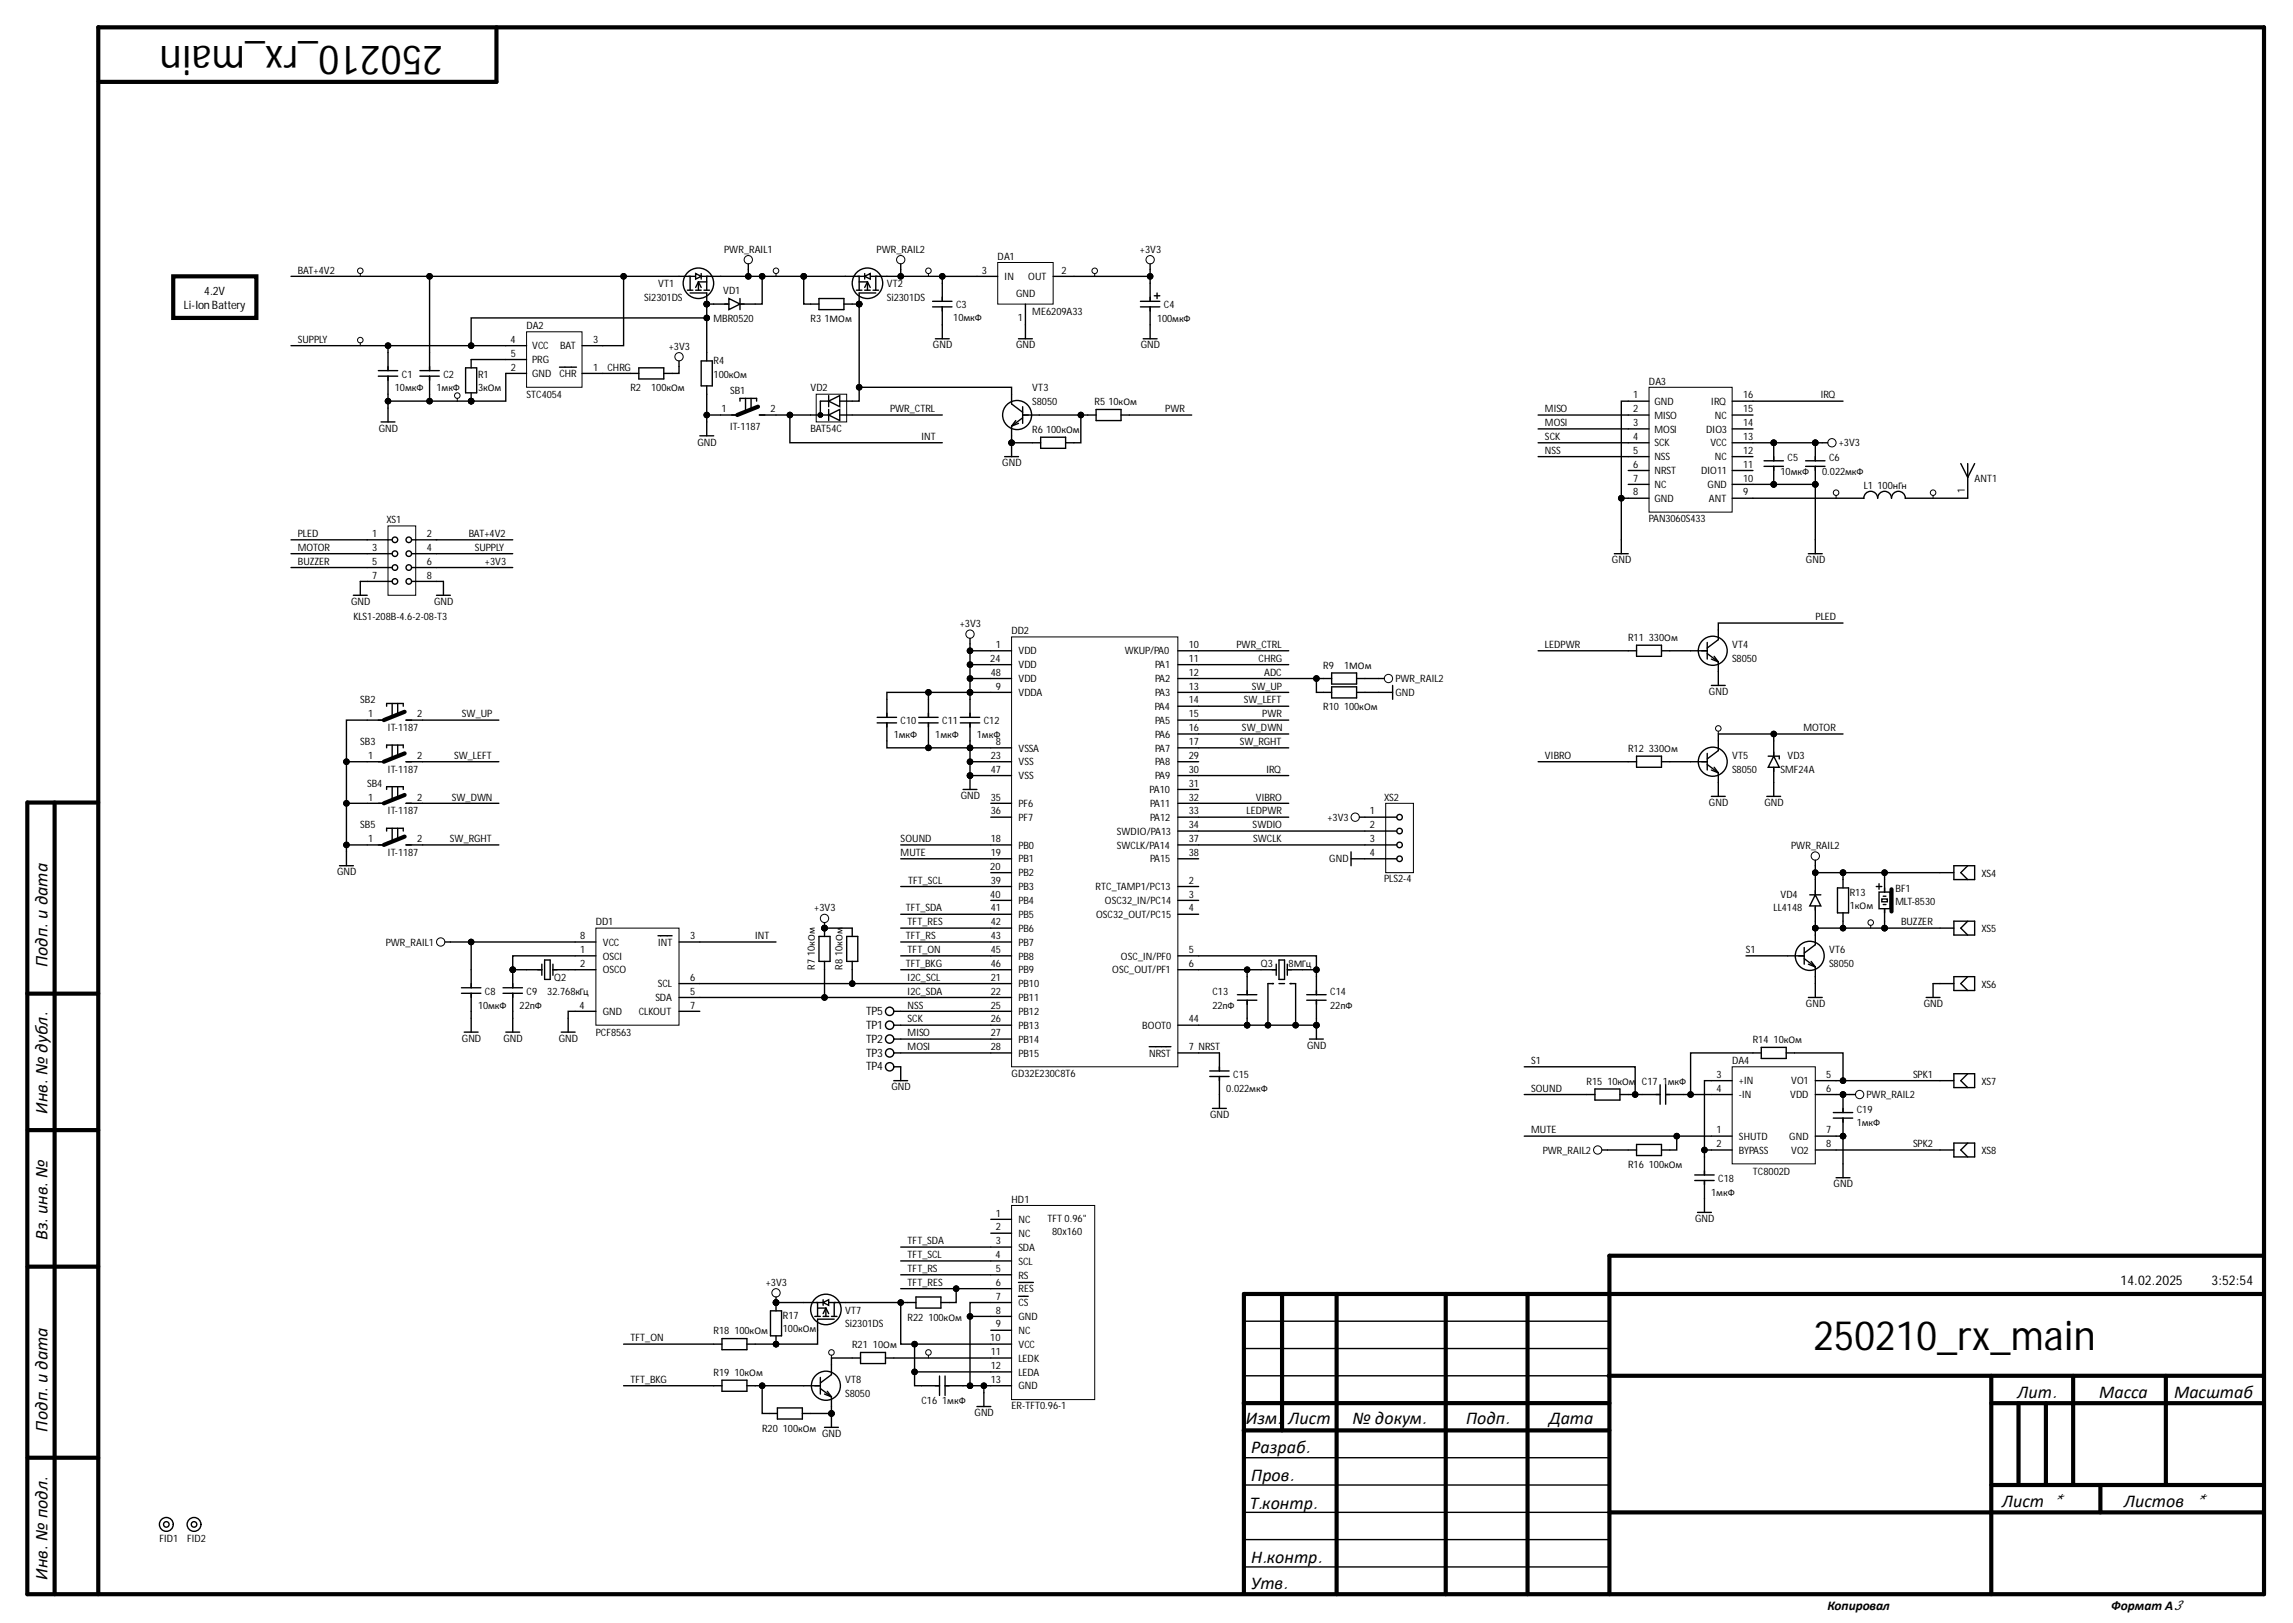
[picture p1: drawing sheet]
<svg xmlns="http://www.w3.org/2000/svg" width="420mm" height="297mm" viewBox="0 0 420 297" stroke-linecap="round" stroke-linejoin="round" font-family="sans-serif">
<defs><g id="words">
<g font-size="7.4">
<text x="81.1" y="8.4" transform="rotate(-180 81.1 8.4)">250210_rx_main</text>
<text x="332" y="247">250210_rx_main</text>
</g>
<g font-size="3.3">
<text x="8.7" y="177" transform="rotate(-90 8.7 177)">Подп. и дата</text>
<text x="8.7" y="203.9" transform="rotate(-90 8.7 203.9)">Инв. № дубл.</text>
<text x="8.7" y="227" transform="rotate(-90 8.7 227)">Вз. инв. №</text>
<text x="369.4" y="255.8">Лит.</text>
<text x="384.3" y="255.8">Масса</text>
<text x="398" y="255.8">Масштаб</text>
<text x="8.7" y="262" transform="rotate(-90 8.7 262)">Подп. и дата</text>
<text x="228.1" y="260.6">Изм.</text>
<text x="235.9" y="260.6">Лист</text>
<text x="247.6" y="260.6">№ докум.</text>
<text x="268.4" y="260.6">Подп.</text>
<text x="283.6" y="260.6">Дата</text>
<text x="229.1" y="266">Разраб.</text>
<text x="229.1" y="271">Пров.</text>
<text x="366.6" y="275.9">Лист *</text>
<text x="388.9" y="275.9">Листов *</text>
<text x="228.8" y="276.1">Т.контр.</text>
<text x="229.1" y="286">Н.контр.</text>
<text x="8.7" y="289.1" transform="rotate(-90 8.7 289.1)">Инв. № подл.</text>
<text x="229.1" y="290.8">Утв.</text>
</g>
<g font-size="2.5">
<text x="388.2" y="235.2">14.02.2025</text>
<text x="404.9" y="235.2">3:52:54</text>
<text x="334.6" y="294.6">Копировал</text>
<text x="386.5" y="294.6">Формат А3</text>
</g>
<g font-size="2.1">
<text x="33.7" y="56.6">Li-IonBattery</text>
<text x="37.4" y="54">4.2V</text>
<text x="158.6" y="185.8">TP5</text>
<text x="158.6" y="188.3">TP1</text>
<text x="158.6" y="190.8">TP2</text>
<text x="158.6" y="193.4">TP3</text>
<text x="158.6" y="195.9">TP4</text>
</g>
<g font-size="1.9">
<text x="132.6" y="46.3">PWR_RAIL1</text>
<text x="160.5" y="46.3">PWR_RAIL2</text>
<text x="182.7" y="47.5">DA1</text>
<text x="208.7" y="46.3">+3V3</text>
<text x="54.5" y="50.1">BAT+4V2</text>
<text x="120.5" y="52.6">VT1</text>
<text x="132.4" y="53.9">VD1</text>
<text x="162.4" y="52.6">VT2</text>
<text x="179.8" y="50.1">3</text>
<text x="183.9" y="51.3">IN</text>
<text x="188.2" y="51.3">OUT</text>
<text x="194.3" y="50.1">2</text>
<text x="118" y="55.1">Si2301DS</text>
<text x="130.6" y="59">MBR0520</text>
<text x="148.4" y="59">R31МОм</text>
<text x="162.4" y="55.1">Si2301DS</text>
<text x="174.5" y="58.7">10мкФ</text>
<text x="175" y="56.4">C3</text>
<text x="186" y="54.4">GND</text>
<text x="186.4" y="58.7">1</text>
<text x="189" y="57.7">ME6209A33</text>
<text x="211.8" y="59">100мкФ</text>
<text x="213.1" y="56.4">C4</text>
<text x="54.5" y="62.8">SUPPLY</text>
<text x="93.4" y="62.8">4</text>
<text x="93.5" y="65.3">5</text>
<text x="96.4" y="60.2">DA2</text>
<text x="97.4" y="63.9">VCC</text>
<text x="102.6" y="63.9">BAT</text>
<text x="108.6" y="62.8">3</text>
<text x="122.4" y="64">+3V3</text>
<text x="170.8" y="63.8">GND</text>
<text x="186" y="63.8">GND</text>
<text x="208.9" y="63.8">GND</text>
<text x="72.3" y="71.6">10мкФ</text>
<text x="73.6" y="69.1">C1</text>
<text x="79.9" y="71.6">1мкФ</text>
<text x="81.2" y="69.1">C2</text>
<text x="87.5" y="69.1">R1</text>
<text x="87.5" y="71.6">3кОм</text>
<text x="93.5" y="67.8">2</text>
<text x="97.4" y="66.5">PRG</text>
<text x="97.4" y="69">GND CHR</text>
<text x="108.6" y="67.8">1</text>
<text x="111.2" y="67.8">CHRG</text>
<text x="115.4" y="71.6">R2</text>
<text x="119.2" y="71.6">100кОм</text>
<text x="130.6" y="66.6">R4</text>
<text x="130.6" y="69.1">100кОм</text>
<text x="148.4" y="71.6">VD2</text>
<text x="189" y="71.6">VT3</text>
<text x="301.9" y="70.4">DA3</text>
<text x="96.4" y="72.9">STC4054</text>
<text x="132.1" y="75.5">1</text>
<text x="133.7" y="72.2">SB1</text>
<text x="141" y="75.5">2</text>
<text x="162.9" y="75.5">PWR_CTRL</text>
<text x="189" y="74.2">S8050</text>
<text x="200.4" y="74.2">R510кОм</text>
<text x="213.3" y="75.5">PWR</text>
<text x="282.9" y="75.5">MISO</text>
<text x="282.9" y="78">MOSI</text>
<text x="299" y="72.9">1</text>
<text x="299" y="75.5">2</text>
<text x="299" y="78">3</text>
<text x="302.9" y="74.1">GND</text>
<text x="302.9" y="76.6">MISO</text>
<text x="313.3" y="74.1">IRQ</text>
<text x="314" y="76.6">NC</text>
<text x="319.1" y="78">14</text>
<text x="319.1" y="75.5">15</text>
<text x="319.1" y="72.9">16</text>
<text x="333.3" y="72.9">IRQ</text>
<text x="69.3" y="79">GND</text>
<text x="127.7" y="81.5">GND</text>
<text x="133.7" y="78.8">IT-1187</text>
<text x="148.4" y="79">BAT54C</text>
<text x="168.7" y="80.5">INT</text>
<text x="189" y="79.3">R6100кОм</text>
<text x="282.9" y="80.5">SCK</text>
<text x="282.9" y="83.1">NSS</text>
<text x="299" y="80.5">4</text>
<text x="299" y="83.1">5</text>
<text x="302.9" y="79.2">MOSI</text>
<text x="302.9" y="81.7">SCK</text>
<text x="312.4" y="79.2">DIO3</text>
<text x="313.1" y="81.7">VCC</text>
<text x="319.1" y="83.1">12</text>
<text x="319.1" y="80.5">13</text>
<text x="336.6" y="81.7">+3V3</text>
<text x="183.5" y="85.3">GND</text>
<text x="299" y="85.6">6</text>
<text x="299" y="88.1">7</text>
<text x="302.9" y="84.2">NSS</text>
<text x="302.9" y="86.8">NRST</text>
<text x="302.9" y="89.3">NC</text>
<text x="311.4" y="86.8">DIO11</text>
<text x="312.6" y="89.3">GND</text>
<text x="314" y="84.2">NC</text>
<text x="319.1" y="88.1">10</text>
<text x="319.1" y="85.6">11</text>
<text x="326" y="86.9">10мкФ</text>
<text x="327.3" y="84.3">C5</text>
<text x="333.6" y="86.9">0.022мкФ</text>
<text x="334.9" y="84.3">C6</text>
<text x="341.2" y="89.4">L1</text>
<text x="343.7" y="89.4">100нГн</text>
<text x="361.5" y="88.1">ANT1</text>
<text x="70.8" y="95.8">XS1</text>
<text x="299" y="90.7">8</text>
<text x="301.9" y="95.5">PAN3060S433</text>
<text x="302.9" y="91.9">GND</text>
<text x="312.9" y="91.9">ANT</text>
<text x="319.1" y="90.7">9</text>
<text x="359.7" y="90.3" transform="rotate(-90 359.7 90.3)">1</text>
<text x="54.5" y="98.3">PLED</text>
<text x="54.5" y="100.8">MOTOR</text>
<text x="68.2" y="98.3">1</text>
<text x="68.2" y="100.8">3</text>
<text x="78.1" y="100.8">4</text>
<text x="78.1" y="98.3">2</text>
<text x="85.8" y="98.3">BAT+4V2</text>
<text x="86.9" y="100.8">SUPPLY</text>
<text x="54.5" y="103.4">BUZZER</text>
<text x="68.2" y="103.4">5</text>
<text x="68.2" y="105.9">7</text>
<text x="78.1" y="103.4">6</text>
<text x="78.1" y="105.9">8</text>
<text x="88.8" y="103.4">+3V3</text>
<text x="295.1" y="103.1">GND</text>
<text x="330.6" y="103.1">GND</text>
<text x="64.3" y="110.7">GND</text>
<text x="64.7" y="113.5">KLS1-208B-4.6-2-08-T3</text>
<text x="79.5" y="110.7">GND</text>
<text x="332.4" y="113.5">PLED</text>
<text x="175.7" y="114.8">+3V3</text>
<text x="182.3" y="118.6">1</text>
<text x="185.2" y="116.1">DD2</text>
<text x="186.5" y="119.8">VDD</text>
<text x="205.9" y="119.8">WKUP/PA0</text>
<text x="217.7" y="118.6">10</text>
<text x="226.4" y="118.6">PWR_CTRL</text>
<text x="282.9" y="118.6">LEDPWR</text>
<text x="298.1" y="117.3">R11</text>
<text x="301.9" y="117.3">330Ом</text>
<text x="317.1" y="118.6">VT4</text>
<text x="181.3" y="121.1">24</text>
<text x="181.4" y="123.7">48</text>
<text x="186.5" y="122.3">VDD</text>
<text x="186.5" y="124.9">VDD</text>
<text x="211.5" y="122.3">PA1</text>
<text x="211.5" y="124.9">PA2</text>
<text x="217.7" y="121.1">11</text>
<text x="217.7" y="123.7">12</text>
<text x="230.4" y="121.1">CHRG</text>
<text x="231.4" y="123.7">ADC</text>
<text x="242.3" y="122.4">R9</text>
<text x="246.1" y="122.4">1МОм</text>
<text x="255.5" y="124.9">PWR_RAIL2</text>
<text x="317.1" y="121.1">S8050</text>
<text x="66" y="128.7">SB2</text>
<text x="67.4" y="131.3">1</text>
<text x="76.4" y="131.3">2</text>
<text x="84.6" y="131.3">SW_UP</text>
<text x="182.3" y="126.2">9</text>
<text x="186.5" y="127.4">VDDA</text>
<text x="211.4" y="129.9">PA4</text>
<text x="211.5" y="127.4">PA3</text>
<text x="217.7" y="126.2">13</text>
<text x="217.7" y="128.7">14</text>
<text x="217.7" y="131.3">15</text>
<text x="227.7" y="128.7">SW_LEFT</text>
<text x="229.2" y="126.2">SW_UP</text>
<text x="231.1" y="131.3">PWR</text>
<text x="242.3" y="130">R10100кОм</text>
<text x="255.5" y="127.4">GND</text>
<text x="312.9" y="127.2">GND</text>
<text x="66" y="136.4">SB3</text>
<text x="71" y="133.8">IT-1187</text>
<text x="163.6" y="135.1">1мкФ</text>
<text x="164.9" y="132.6">C10</text>
<text x="171.2" y="135.1">1мкФ</text>
<text x="172.5" y="132.6">C11</text>
<text x="178.8" y="135.1">1мкФ</text>
<text x="180.1" y="132.6">C12</text>
<text x="182.3" y="136.4">8</text>
<text x="186.5" y="137.5">VSSA</text>
<text x="211.5" y="132.5">PA5</text>
<text x="211.5" y="135">PA6</text>
<text x="211.5" y="137.5">PA7</text>
<text x="217.7" y="133.8">16</text>
<text x="217.7" y="136.4">17</text>
<text x="227" y="136.4">SW_RGHT</text>
<text x="227.4" y="133.8">SW_DW</text>
<text x="233.6" y="133.8">N</text>
<text x="298.1" y="137.6">R12</text>
<text x="301.9" y="137.6">330Ом</text>
<text x="330.2" y="133.8">MOTOR</text>
<text x="67.2" y="144">SB4</text>
<text x="67.4" y="138.9">1</text>
<text x="71" y="141.4">IT-1187</text>
<text x="76.4" y="138.9">2</text>
<text x="83.1" y="138.9">SW_LEFT</text>
<text x="181.4" y="138.9">23</text>
<text x="181.4" y="141.4">47</text>
<text x="186.5" y="140.1">VSS</text>
<text x="186.5" y="142.6">VSS</text>
<text x="211.5" y="140.1">PA8</text>
<text x="211.5" y="142.6">PA9</text>
<text x="217.7" y="138.9">29</text>
<text x="217.7" y="141.4">30</text>
<text x="217.7" y="144">31</text>
<text x="231.9" y="141.4">IRQ</text>
<text x="282.9" y="138.9">VIBRO</text>
<text x="317.1" y="138.9">VT5</text>
<text x="317.1" y="141.4">S8050</text>
<text x="326" y="141.4">SMF24A</text>
<text x="327.3" y="138.9">VD3</text>
<text x="67.4" y="146.5">1</text>
<text x="71" y="149.1">IT-1187</text>
<text x="76.4" y="146.5">2</text>
<text x="82.7" y="146.5">SW_DW</text>
<text x="88.9" y="146.5">N</text>
<text x="175.9" y="146.3">GND</text>
<text x="181.4" y="146.5">35</text>
<text x="181.4" y="149.1">36</text>
<text x="186.5" y="147.7">PF6</text>
<text x="210.5" y="145.2">PA10</text>
<text x="210.6" y="147.7">PA11</text>
<text x="217.7" y="146.5">32</text>
<text x="217.7" y="149.1">33</text>
<text x="228.2" y="149.1">LEDPWR</text>
<text x="229.9" y="146.5">VIBRO</text>
<text x="250.8" y="149.1">1</text>
<text x="253.4" y="146.5">XS2</text>
<text x="312.9" y="147.5">GND</text>
<text x="323" y="147.5">GND</text>
<text x="66" y="151.6">SB5</text>
<text x="67.4" y="154.1">1</text>
<text x="76.4" y="154.1">2</text>
<text x="82.4" y="154.1">SW_RGHT</text>
<text x="164.9" y="154.1">SOUND</text>
<text x="181.4" y="154.1">18</text>
<text x="186.5" y="155.3">PB0</text>
<text x="186.5" y="150.2">PF7</text>
<text x="204.5" y="152.8">SWDIO/PA13</text>
<text x="204.5" y="155.3">SWCLK/PA14</text>
<text x="210.6" y="150.2">PA12</text>
<text x="217.7" y="151.6">34</text>
<text x="217.7" y="154.1">37</text>
<text x="229.3" y="151.6">SWDIO</text>
<text x="229.4" y="154.1">SWCLK</text>
<text x="243" y="150.2">+3V3</text>
<text x="250.8" y="154.1">3</text>
<text x="250.8" y="151.6">2</text>
<text x="327.9" y="155.4">PWR_RAIL2</text>
<text x="61.7" y="160.2">GND</text>
<text x="71" y="156.7">IT-1187</text>
<text x="164.9" y="156.7">MUTE</text>
<text x="166.2" y="161.7">TFT_SCL</text>
<text x="181.3" y="159.2">20</text>
<text x="181.4" y="156.7">19</text>
<text x="181.4" y="161.7">39</text>
<text x="186.5" y="157.9">PB1</text>
<text x="186.5" y="160.4">PB2</text>
<text x="210.6" y="157.9">PA15</text>
<text x="217.7" y="161.7">2</text>
<text x="217.7" y="156.7">38</text>
<text x="243.4" y="157.9">GND</text>
<text x="250.8" y="156.7">4</text>
<text x="253.4" y="161.5">PLS2-4</text>
<text x="362.8" y="160.5">XS4</text>
<text x="149.1" y="166.8">+3V3</text>
<text x="165.8" y="166.8">TFT_SDA</text>
<text x="181.3" y="164.3">40</text>
<text x="181.4" y="166.8">41</text>
<text x="186.5" y="162.9">PB3</text>
<text x="186.5" y="165.5">PB4</text>
<text x="200.6" y="162.9">RTC_TAMP1/PC13</text>
<text x="202.3" y="165.5">OSC32_IN/PC14</text>
<text x="217.7" y="166.8">4</text>
<text x="217.7" y="164.3">3</text>
<text x="324.7" y="166.8">LL4148</text>
<text x="326" y="164.3">VD4</text>
<text x="338.7" y="164">R13</text>
<text x="338.7" y="166.3">1кОм</text>
<text x="347" y="163.3">BF1</text>
<text x="347" y="165.5">MLT-8530</text>
<text x="70.6" y="173.1">PWR_RAIL1</text>
<text x="106.2" y="171.9">8</text>
<text x="109.1" y="169.4">DD1</text>
<text x="110.4" y="173.1">VCC</text>
<text x="120.5" y="173.1">INT</text>
<text x="126.3" y="171.9">3</text>
<text x="138.3" y="171.9">INT</text>
<text x="165.8" y="171.9">TFT_RS</text>
<text x="166.2" y="169.4">TFT_RES</text>
<text x="181.4" y="169.4">42</text>
<text x="181.4" y="171.9">43</text>
<text x="186.5" y="168">PB5</text>
<text x="186.5" y="170.5">PB6</text>
<text x="186.5" y="173.1">PB7</text>
<text x="200.7" y="168">OSC32_OUT/PC15</text>
<text x="348.1" y="169.4">BUZZER</text>
<text x="362.8" y="170.6">XS5</text>
<text x="101.5" y="179.5">Q2</text>
<text x="106.2" y="174.4">1</text>
<text x="106.2" y="177">2</text>
<text x="110.4" y="175.6">OSCI</text>
<text x="110.4" y="178.2">OSCO</text>
<text x="126.3" y="179.5">6</text>
<text x="149.2" y="177.5" transform="rotate(-90 149.2 177.5)">R710кОм</text>
<text x="154.2" y="177.5" transform="rotate(-90 154.2 177.5)">R810кОм</text>
<text x="165.8" y="177">TFT_BKG</text>
<text x="166.2" y="179.5">I2C_SCL</text>
<text x="166.2" y="174.4">TFT_ON</text>
<text x="181.4" y="179.5">21</text>
<text x="181.4" y="174.4">45</text>
<text x="181.4" y="177">46</text>
<text x="186.5" y="175.6">PB8</text>
<text x="186.5" y="178.2">PB9</text>
<text x="203.6" y="178.2">OSC_OUT/PF1</text>
<text x="205.2" y="175.6">OSC_IN/PF0</text>
<text x="217.7" y="174.4">5</text>
<text x="217.7" y="177">6</text>
<text x="230.9" y="177">Q3</text>
<text x="235.9" y="177">8МГц</text>
<text x="319.6" y="174.4">S1</text>
<text x="334.9" y="174.4">VT6</text>
<text x="334.9" y="177">S8050</text>
<text x="87.5" y="184.6">10мкФ</text>
<text x="88.8" y="182">C8</text>
<text x="95.1" y="184.6">22пФ</text>
<text x="96.4" y="182">C9</text>
<text x="100.2" y="182">32.768кГц</text>
<text x="106.1" y="184.6">4</text>
<text x="110.4" y="185.8">GND</text>
<text x="116.9" y="185.8">CLKOUT</text>
<text x="120" y="183.2">SDA</text>
<text x="120.4" y="180.7">SCL</text>
<text x="126.3" y="182">5</text>
<text x="126.3" y="184.6">7</text>
<text x="166.2" y="182">I2C_SDA</text>
<text x="166.2" y="184.6">NSS</text>
<text x="181.4" y="182">22</text>
<text x="181.4" y="184.6">25</text>
<text x="186.5" y="180.7">PB10</text>
<text x="186.5" y="183.2">PB11</text>
<text x="186.5" y="185.8">PB12</text>
<text x="222" y="182">C13</text>
<text x="222" y="184.6">22пФ</text>
<text x="243.5" y="182">C14</text>
<text x="243.5" y="184.6">22пФ</text>
<text x="330.6" y="184.3">GND</text>
<text x="352.2" y="184.3">GND</text>
<text x="362.8" y="180.8">XS6</text>
<text x="84.6" y="190.7">GND</text>
<text x="92.2" y="190.7">GND</text>
<text x="102.3" y="190.7">GND</text>
<text x="109.1" y="189.7">PCF8563</text>
<text x="166.2" y="189.7">MISO</text>
<text x="166.2" y="187.1">SCK</text>
<text x="181.4" y="187.1">26</text>
<text x="181.4" y="189.7">27</text>
<text x="186.5" y="188.3">PB13</text>
<text x="186.5" y="190.8">PB14</text>
<text x="209.1" y="188.3">BOOT0</text>
<text x="217.7" y="187.1">44</text>
<text x="239.3" y="191.9">GND</text>
<text x="320.9" y="190.9">R14</text>
<text x="324.7" y="190.9">10кОм</text>
<text x="166.2" y="192.2">MOSI</text>
<text x="181.4" y="192.2">28</text>
<text x="185.2" y="197">GD32E230C8T6</text>
<text x="186.5" y="193.4">PB15</text>
<text x="210.4" y="193.4">NRST</text>
<text x="217.7" y="192.2">7 NRST</text>
<text x="225.8" y="197.3">C15</text>
<text x="280.3" y="194.7">S1</text>
<text x="314.2" y="197.3">3</text>
<text x="317.1" y="194.7">DA4</text>
<text x="334.4" y="197.3">5</text>
<text x="350.3" y="197.3">SPK1</text>
<text x="163.2" y="199.6">GND</text>
<text x="224.5" y="199.8">0.022мкФ</text>
<text x="280.3" y="199.8">SOUND</text>
<text x="290.5" y="198.5">R15</text>
<text x="294.3" y="198.5">10кОм</text>
<text x="300.6" y="198.5">C17</text>
<text x="304.4" y="198.5">1</text>
<text x="305.3" y="198.5">мкФ</text>
<text x="314.2" y="199.8">4</text>
<text x="318.4" y="198.5">+IN</text>
<text x="318.4" y="201">-IN</text>
<text x="327.8" y="201">VDD</text>
<text x="327.9" y="198.5">VO1</text>
<text x="334.4" y="199.8">6</text>
<text x="339.9" y="203.6">C19</text>
<text x="341.7" y="201">PWR_RAIL2</text>
<text x="362.8" y="198.5">XS7</text>
<text x="221.6" y="204.6">GND</text>
<text x="280.3" y="207.4">MUTE</text>
<text x="314.2" y="207.4">1</text>
<text x="314.2" y="210">2</text>
<text x="318.4" y="208.6">SHUTD</text>
<text x="327.6" y="208.6">GND</text>
<text x="334.4" y="207.4">7</text>
<text x="334.4" y="210">8</text>
<text x="339.9" y="206.2">1мкФ</text>
<text x="350.3" y="210">SPK2</text>
<text x="282.4" y="211.1">PWR_RAIL2</text>
<text x="298.1" y="213.8">R16100кОм</text>
<text x="318.4" y="211.1">BYPASS</text>
<text x="320.9" y="215">TC8002D</text>
<text x="327.9" y="211.1">VO2</text>
<text x="362.8" y="211.2">XS8</text>
<text x="185.2" y="220.1">HD1</text>
<text x="313.3" y="218.8">1мкФ</text>
<text x="314.6" y="216.3">C18</text>
<text x="335.7" y="217.3">GND</text>
<text x="166.2" y="227.7">TFT_SDA</text>
<text x="182.3" y="225.2">2</text>
<text x="182.3" y="227.7">3</text>
<text x="182.3" y="222.7">1</text>
<text x="186.5" y="226.4">NC</text>
<text x="186.5" y="223.8">NC</text>
<text x="191.8" y="223.7">TFT0.96&quot;</text>
<text x="192.6" y="226">80x160</text>
<text x="310.3" y="223.7">GND</text>
<text x="166.2" y="230.3">TFT_SCL</text>
<text x="166.2" y="232.8">TFT_RS</text>
<text x="182.2" y="230.3">4</text>
<text x="182.3" y="232.8">5</text>
<text x="186.5" y="231.5">SCL</text>
<text x="186.5" y="228.9">SDA</text>
<text x="186.5" y="234">RS</text>
<text x="140.2" y="235.3">+3V3</text>
<text x="166.2" y="235.3">TFT_RES</text>
<text x="182.3" y="235.3">6</text>
<text x="182.3" y="237.9">7</text>
<text x="186.5" y="236.5">RES</text>
<text x="186.5" y="239.1">CS</text>
<text x="115.4" y="245.5">TFT_ON</text>
<text x="130.6" y="244.2">R18</text>
<text x="134.5" y="244.2">100кОм</text>
<text x="143.3" y="241.4">R17</text>
<text x="143.3" y="243.7">100кОм</text>
<text x="154.7" y="240.4">VT7</text>
<text x="154.7" y="243">Si2301DS</text>
<text x="166.2" y="241.7">R22</text>
<text x="170" y="241.7">100кОм</text>
<text x="181.3" y="245.5">10</text>
<text x="182.3" y="243">9</text>
<text x="182.3" y="240.4">8</text>
<text x="186.5" y="244.1">NC</text>
<text x="186.5" y="241.6">GND</text>
<text x="130.6" y="251.8">R1910кОм</text>
<text x="156" y="246.8">R21</text>
<text x="159.8" y="246.8">10Ом</text>
<text x="181.4" y="248">11</text>
<text x="181.4" y="250.6">12</text>
<text x="186.5" y="246.7">VCC</text>
<text x="186.5" y="249.2">LEDK</text>
<text x="186.5" y="251.8">LEDA</text>
<text x="115.4" y="253.1">TFT_BKG</text>
<text x="154.7" y="253.1">VT8</text>
<text x="154.7" y="255.6">S8050</text>
<text x="168.7" y="256.9">C161мкФ</text>
<text x="181.4" y="253.1">13</text>
<text x="185.2" y="257.9">ER-TFT0.96-1</text>
<text x="186.5" y="254.3">GND</text>
<text x="139.5" y="262">R20100кОм</text>
<text x="150.5" y="263">GND</text>
<text x="178.4" y="259.2">GND</text>
<text x="29.2" y="282.3">FID1</text>
<text x="34.2" y="282.3">FID2</text>
</g>
</g></defs>
<g fill="none" stroke="#000" stroke-width=".76">
<path d="M90.9 5v10h-72.8M5 146.9v144.9h409.5v-286.8h-396.5v286.8M5.1 146.9h12.9M10 146.9v144.9M5 181.9h13M5.1 206.8h12.9M5.1 231.8h12.9M234.7 236.9v24.9M244.7 236.8v55M264.7 236.8v55M279.7 236.8v55M414.5 236.8h-186.8v54.8"/>
<path d="M414.5 229.8h-119.8v62M227.7 256.8h67M294.5 251.8h120M364.6 251.8v40M364.6 256.8h49.9M369.6 256.8v15M374.6 256.8v15M379.6 251.8v20M396.5 251.8v20M5.1 266.8h12.9M227.7 261.8h67M294.7 276.8h119.8"/>
<path d="M364.6 271.8h49.9M384.5 271.8v5"/>
</g>
<path d="M210.6 48.3v1M69.8 77.2h2.5M71 74.7v2.5M227.7 246.8h67M227.7 241.8h67M227.7 251.8h67M227.7 276.8h67M227.7 266.8h67M227.7 271.8h67M227.7 281.8h67M227.7 286.8h67" fill="none" stroke="#000" stroke-width=".25"/>
<circle cx="210.6" cy="47.5" r=".76" fill="none" stroke="#000" stroke-width=".18"/>
<path d="M96.4 60.7h10.2v10.2h-10.2z" fill-rule="evenodd" fill="#fff"/>
<g fill="none" stroke="#000" stroke-width=".18">
<path d="M96.4 60.7h10.2v10.2h-10.2z"/>
<circle cx="129.4" cy="55.7" r=".51"/>
<circle cx="86.3" cy="73.4" r=".51"/>
</g>
<g fill="none" stroke="#000" stroke-width=".25">
<path d="M124.3 50.6h3.1M125.8 53.1h1.1M126.3 50.6v2.5M127.4 53.1h1M128.4 50.6h3.5M128.4 50.1v1M128.9 53.1h1M129.4 50.6v2.5M129.4 53.6v2.1M129.4 51.6h-1.5v1.5M69.3 67.8h3.5M69.3 68.8h3.5"/>
<path d="M71 64.5v3.3M71 68.8v3.3M76.9 67.8h3.5M76.9 68.8h3.5M78.6 64.5v3.3M78.6 68.8v3.3M85.2 67.3h2.1v4.6h-2.1zM86.3 65.8v1.5M86.3 71.9v1.5M92.6 65.8h3.8M92.6 63.3h3.8M92.6 68.3h3.8"/>
<path d="M102.4 67.2h3.1M106.6 63.3h3.8M106.6 68.3h3.8"/>
</g>
<g fill="#000">
<circle cx="129.4" cy="55.7" r=".51"/>
<circle cx="86.3" cy="73.4" r=".51"/>
</g>
<path d="M127.4 50.1l1 .5-1 .5z" fill="#fff"/>
<g fill="none" stroke="#000" stroke-width=".25">
<path d="M126.3 53.6h3.1M127.4 50.1l1 .5-1 .5zM127.4 52.6l.5-1 .5 1M130.7 55.7h2.7M133.4 54.6l2.1 1.1-2.1 1zM135.5 55.7h2.8M135.5 54.6v2.1M170.7 55.1h3.6M170.7 56.2h3.6M172.5 51.8v3.3M172.5 56.2v3.3M128.1 79.8h2.6"/>
<path d="M128.4 66.1h2v4.5h-2zM129.4 64.5v1.6M129.4 70.6v1.5M129.4 77.2v2.6"/>
<circle cx="127.9" cy="51.8" r="2.79"/>
</g>
<path d="M182.7 48h10.1v7.7h-10.1z" fill-rule="evenodd" fill="#fff"/>
<g fill="none" stroke="#000" stroke-width=".18">
<path d="M182.7 48h10.1v7.7h-10.1z"/>
<circle cx="157.3" cy="55.7" r=".51"/>
</g>
<g fill="none" stroke="#000" stroke-width=".25">
<path d="M148.4 55.7h1.5M149.9 54.6h4.6v2.1h-4.6zM154.5 55.7h1.5M154.8 50.6h3.5M156.8 53.1h1M157.3 50.6v2.5M157.3 53.6v2.1M157.3 51.6h1.5v1.5M158.3 53.1h1M158.3 50.1v1M159.3 50.6h3.1M159.8 53.1h1"/>
<path d="M160.3 50.6v2.5M172.5 59.5v2.5M178.9 50.6h3.8M187.7 55.7v6.3M192.8 50.6h3.8M171.2 62h2.6M186.5 62h2.5"/>
</g>
<path d="M31.7 50.6h15.2v7.6h-15.2z" fill="none" stroke="#000" stroke-width=".76"/>
<circle cx="157.3" cy="55.7" r=".51" fill="#000"/>
<path d="M158.3 50.6l1-.5v1z" fill="#fff"/>
<g fill="none" stroke="#000" stroke-width=".25">
<path d="M137 48.3v1M157.3 53.6h3M158.3 50.6l1-.5v1zM158.3 52.6l.5-1 .5 1M164.9 48.3v1M208.8 55.1h3.5M208.8 56.2h3.5M210.6 51.8v3.3M210.6 56.2v5.8M211.3 54.1h1M211.8 53.6v1M209.3 62h2.5"/>
<path d="M309.5 119.1h3.1M312.6 119.6l2 1.5M312.6 117.6v3M314.6 115.3v1.8l-2 1.5M298.1 139.4h1.5M299.6 138.4h4.6v2h-4.6zM304.2 139.4h1.5M309.5 139.4h3.1M312.6 137.9v3M312.6 139.9l2 1.5M313.3 120.6l1.3 .5M313.8 120.1l.8 1"/>
<path d="M314.6 121.1v1.8M314.6 135.6v1.8l-2 1.5M313.3 140.9l1.3 .5M313.8 140.4l.8 1M314.6 141.4v1.8"/>
<circle cx="158.8" cy="51.8" r="2.79"/>
<circle cx="313.6" cy="119.1" r="2.66"/>
<circle cx="313.6" cy="139.4" r="2.66"/>
</g>
<g fill="none" stroke="#000" stroke-width=".18">
<circle cx="137" cy="47.5" r=".76"/>
<circle cx="164.9" cy="47.5" r=".76"/>
</g>
<path d="M71 96.3h5.1v12.6h-5.1z" fill-rule="evenodd" fill="#fff"/>
<path d="M71 96.3h5.1v12.6h-5.1z" fill="none" stroke="#000" stroke-width=".18"/>
<g fill="none" stroke="#000" stroke-width=".25">
<path d="M67.2 98.8h4.6M75.3 98.8h4.6M67.2 101.3h4.6M67.2 103.9h4.6M67.2 106.4h4.6M75.3 101.3h4.6M75.3 103.9h4.6M75.3 106.4h4.6"/>
<circle cx="72.3" cy="98.8" r=".51"/>
<circle cx="74.8" cy="98.8" r=".51"/>
<circle cx="72.3" cy="101.3" r=".51"/>
<circle cx="72.3" cy="106.4" r=".51"/>
<circle cx="72.3" cy="103.9" r=".51"/>
<circle cx="74.8" cy="101.3" r=".51"/>
<circle cx="74.8" cy="106.4" r=".51"/>
<circle cx="74.8" cy="103.9" r=".51"/>
</g>
<path d="M253.7 147h5.1v12.7h-5.1z" fill-rule="evenodd" fill="#fff"/>
<path d="M253.7 147h5.1v12.7h-5.1z" fill="none" stroke="#000" stroke-width=".18"/>
<g fill="none" stroke="#000" stroke-width=".25">
<path d="M131.9 76h3.1M135.5 73.4v-.5h3v.5M136.5 72.9v2.5M137.5 72.9v2M139 76h3.1M249.9 149.6h5.8M249.9 154.6h5.8M249.9 157.2h5.8M249.9 152.1h5.8M221.5 196h3.5M221.5 197h3.5M223.3 192.7v3.3"/>
<path d="M223.3 197v3.3M168.7 253.6h3.3M172 251.8v3.6M173 253.6h3.3M173 251.8v3.6"/>
<circle cx="256.2" cy="152.1" r=".51"/>
<circle cx="256.2" cy="157.2" r=".51"/>
<circle cx="256.2" cy="154.6" r=".51"/>
<circle cx="256.2" cy="149.6" r=".51"/>
</g>
<path d="M138.8 74.4l-3.8 1.6" fill="none" stroke="#000" stroke-width=".76"/>
<path d="M185.2 116.6h30.4v78.6h-30.4z" fill-rule="evenodd" fill="#fff"/>
<g fill="none" stroke="#000" stroke-width=".18">
<path d="M185.2 116.6h30.4v78.6h-30.4z"/>
<circle cx="248.1" cy="149.6" r=".76"/>
<circle cx="241" cy="187.6" r=".51"/>
</g>
<g fill="none" stroke="#000" stroke-width=".25">
<path d="M64.7 108.9h2.5M66 106.4v2.5M79.9 108.9h2.6M81.2 106.4v2.5M181.4 119.1h3.8M215.6 119.1h3.8M298.1 119.1h1.5M299.6 118.1h4.6v2h-4.6zM304.2 119.1h1.5M67.2 131.8h3.1M67.2 139.4h3.1M70.8 129.3v-.6h3v.6"/>
<path d="M70.8 136.9v-.5h3v.5M71.8 128.7v2.6M71.8 136.4v2.5M72.8 128.7v2.1M72.8 136.4v2M74.3 131.8h3.1M74.3 139.4h3.1M181.4 136.9h3.8M181.4 126.7h3.8M181.4 121.6h3.8M181.4 124.2h3.8M181.4 139.4h3.8"/>
<path d="M215.6 136.9h3.8M215.6 126.7h3.8M215.6 121.6h3.8M215.6 124.2h3.8M215.6 129.3h3.8M215.6 131.8h3.8M215.6 134.3h3.8M215.6 139.4h3.8M313.3 125.4h2.6M314.6 122.9v2.5M62.2 158.4h2.5M63.4 155.9v2.5"/>
<path d="M67.2 154.6h3.1M67.2 147h3.1M70.8 144.5v-.5h3v.5M70.8 152.1v-.5h3v.5M71.8 144v2.5M71.8 151.6v2.5M72.8 144v2M72.8 151.6v2M74.3 154.6h3.1M74.3 147h3.1M181.4 154.6h3.8M181.4 157.2h3.8"/>
<path d="M181.4 159.7h3.8M181.4 141.9h3.8M181.4 147h3.8M181.4 149.6h3.8M215.6 154.6h3.8M215.6 157.2h3.8M215.6 141.9h3.8M215.6 144.5h3.8M215.6 147h3.8M215.6 149.6h3.8M215.6 152.1h3.8M247.4 157.2h2.5"/>
<path d="M247.4 155.9v2.5M248.9 149.6h1M313.3 145.8h2.6M314.6 143.2v2.6M181.4 167.3h3.8M181.4 162.2h3.8M181.4 164.8h3.8M181.4 174.9h3.8M181.4 177.5h3.8M181.4 169.9h3.8M181.4 172.4h3.8M215.6 167.3h3.8"/>
<path d="M215.6 162.2h3.8M215.6 164.8h3.8M215.6 174.9h3.8M215.6 177.5h3.8M228.3 178.7v3.3M230.9 177.5h2.8M233.7 176.5v2M234.2 175.7h1v3.6h-1zM235.7 177.5h2.8M235.7 176.5v2M241 178.7v3.3M163.6 187.6h1.3"/>
<path d="M163.6 190.2h1.3M181.4 192.7h3.8M181.4 180h3.8M181.4 182.6h3.8M181.4 185.1h3.8M181.4 187.6h3.8M181.4 190.2h3.8M210.4 191.6h4M215.6 192.7h3.8M215.6 187.6h3.8M226.6 182h3.5M226.6 183.1h3.5"/>
<path d="M228.3 183.1v3.3M232.1 180h1M234.2 180h1M236.2 180h1M239.2 182h3.6M239.2 183.1h3.6M239.7 190.2h2.6M241 183.1v3.3M241 187.6v2.6M222 202.9h2.5M223.3 200.3v2.6M30.2 279h.3"/>
<circle cx="162.9" cy="187.6" r=".76"/>
<circle cx="162.9" cy="190.2" r=".76"/>
<circle cx="30.5" cy="279" r="1.27"/>
</g>
<path d="M74.1 130.3l-3.8 1.5M74.1 137.9l-3.8 1.5M74.1 145.5l-3.8 1.5M74.1 153.1l-3.8 1.5" fill="none" stroke="#000" stroke-width=".76"/>
<circle cx="241" cy="187.6" r=".51" fill="#000"/>
<circle cx="30.5" cy="279" r=".51" fill="#fff"/>
<g fill="none" stroke="#000" stroke-width=".25">
<path d="M35.3 279h.2"/>
<circle cx="30.5" cy="279" r=".51"/>
<circle cx="35.5" cy="279" r="1.27"/>
</g>
<circle cx="35.5" cy="279" r=".51" fill="#fff"/>
<circle cx="35.5" cy="279" r=".51" fill="none" stroke="#000" stroke-width=".25"/>
<path d="M185.2 220.6h15.2v35.6h-15.2z" fill-rule="evenodd" fill="#fff"/>
<g fill="none" stroke="#000" stroke-width=".18">
<path d="M185.2 220.6h15.2v35.6h-15.2z"/>
<circle cx="177.6" cy="116.1" r=".76"/>
<circle cx="177.6" cy="141.9" r=".51"/>
<circle cx="142.1" cy="236.6" r=".76"/>
<circle cx="142.1" cy="238.4" r=".51"/>
<circle cx="152.2" cy="258.7" r=".51"/>
</g>
<g fill="none" stroke="#000" stroke-width=".25">
<path d="M177.6 116.8v1M160.6 132.3h3.5M160.6 131.3h3.5M162.4 128v3.3M162.4 132.3v3.3M168.2 132.3h3.6M168.2 131.3h3.6M170 128v3.3M170 132.3v3.3M175.8 132.3h3.6M175.8 131.3h3.6M177.6 128v3.3"/>
<path d="M177.6 132.3v3.3M176.3 144.5h2.6M177.6 141.9v2.6M327.3 174.9h3M330.3 175.4l2 1.6M330.3 173.4v3.1M331.1 176.5l1.2 .5M331.6 176l.7 1M332.3 171.1v1.8l-2 1.5M332.3 177v1.7M331.1 182.6h2.5M332.3 180v2.6"/>
<path d="M142.1 237.4v1M166.2 238.4h1.5M167.7 237.4h4.6v2h-4.6zM172.3 238.4h1.5M181.4 225.7h3.8M181.4 230.8h3.8M181.4 228.2h3.8M181.4 233.3h3.8M181.4 235.9h3.8M181.4 238.4h3.8M181.4 223.2h3.8M186.5 234.7h2.7"/>
<path d="M186.5 237.2h1.8M130.7 253.6h1.5M132.2 252.6h4.5v2h-4.5zM136.7 253.6h1.6M140.8 258.7h1.5M142.3 257.7h4.6v2h-4.6zM146.9 258.7h1.5M147.1 253.6h3.1M150.2 254.1l2 1.5M150.2 252.1v3M151 255.1l1.2 .5M151.5 254.6l.7 1"/>
<path d="M152.2 249.8v1.8l-2 1.5M152.2 255.6v1.8M152.2 258.7v2.5M156 248.5h1.5M157.5 247.5h4.6v2.1h-4.6zM162.1 248.5h1.5M178.9 257.4h2.5M180.1 254.9v2.5M181.4 253.6h3.8M181.4 243.5h3.8M181.4 240.9h3.8M181.4 246h3.8"/>
<path d="M181.4 248.5h3.8M181.4 251.1h3.8M151 261.2h2.5"/>
<circle cx="331.3" cy="174.9" r="2.66"/>
<circle cx="151.2" cy="253.6" r="2.66"/>
</g>
<g fill="#000">
<circle cx="177.6" cy="141.9" r=".51"/>
<circle cx="142.1" cy="238.4" r=".51"/>
<circle cx="152.2" cy="258.7" r=".51"/>
</g>
<path d="M109.1 169.9h15.2v17.7h-15.2z" fill-rule="evenodd" fill="#fff"/>
<g fill="none" stroke="#000" stroke-width=".18">
<path d="M109.1 169.9h15.2v17.7h-15.2z"/>
<circle cx="254.2" cy="124.2" r=".76"/>
<circle cx="332.3" cy="156.7" r=".76"/>
<circle cx="93.9" cy="177.5" r=".51"/>
<circle cx="151" cy="168.1" r=".76"/>
<circle cx="151" cy="169.9" r=".51"/>
</g>
<g fill="none" stroke="#000" stroke-width=".25">
<path d="M242.3 124.2h1.5M242.3 126.7h1.5M243.8 123.2h4.6v2h-4.6zM243.8 125.7h4.6v2h-4.6zM248.4 124.2h1.5M248.4 126.7h1.5M252.4 124.2h1M252.4 126.7h2.6M255 125.4v2.6M332.3 157.4v1M355.2 159.7h2.5M357.7 158.4h3.8v2.6h-3.8z"/>
<path d="M360.3 158.4l-1.3 1.3 1.3 1.3M86.3 177.5v3.3M93.9 177.5v3.3M96.4 177.5h2.8M99.2 176.5v2M99.7 175.7h1v3.6h-1zM101.2 177.5h2.8M101.2 176.5v2M105.3 174.9h3.8M105.3 177.5h3.8M105.3 172.4h3.8M120.5 171.3h2.5"/>
<path d="M124.3 172.4h3.8M149.9 171.4h2.1v4.6h-2.1zM151 168.8v2.6M151 176v1.5M155 171.4h2v4.6h-2zM156 169.9v1.5M156 176v1.5M331.3 163.8h2.1M332.3 163.8l1.1 2h-2.1zM332.3 161v2.8M332.3 165.8v2.8M336.4 162.5h2v4.6h-2z"/>
<path d="M337.4 161v1.5M337.4 167.1v1.5M343.5 162.2h1M344 163.3h2v3h-2zM344 161.7v1.1M344.5 164.5h1v.5h-1zM344.8 164h.5M344.8 165.5h.5M345 161v2.3M345 166.3v2.3M355.2 169.9h2.5M357.7 168.6h3.8v2.5h-3.8z"/>
<path d="M357.7 178.7h3.8v2.6h-3.8zM360.3 178.7l-1.3 1.3 1.3 1.3M360.3 168.6l-1.3 1.3 1.3 1.2M84.5 181.8h3.5M84.5 180.8h3.5M85 188.9h2.5M86.3 181.8v3.3M86.3 186.4v2.5M92.1 181.8h3.5M92.1 180.8h3.5M92.6 188.9h2.5M93.9 181.8v3.3"/>
<path d="M93.9 186.4v2.5M102.8 188.9h2.5M104 186.4v2.5M105.3 185.1h3.8M124.3 182.6h3.8M124.3 180h3.8M124.3 185.1h3.8M352.6 182.6h2.6M353.9 180v2.6M355.2 180h2.5"/>
</g>
<g fill="#000">
<circle cx="93.9" cy="177.5" r=".51"/>
<circle cx="151" cy="169.9" r=".51"/>
</g>
<path d="M346.3 162.8v4" fill="none" stroke="#000" stroke-width=".76"/>
<path d="M149.4 72.1h5.6v5.1h-5.6z" fill-rule="evenodd" fill="#fff"/>
<g fill="none" stroke="#000" stroke-width=".18">
<path d="M66 50.1v.5M142.1 50.1v.5M170 50.1v.5M200.4 50.1v.5M66 62.8v.5M83.7 72.9v.5M149.4 72.1h5.6v5.1h-5.6zM314.6 133.8v.5M342.5 169.4v.5M152.2 248v.5M170 248v.5"/>
<circle cx="66" cy="49.6" r=".51"/>
<circle cx="142.1" cy="49.6" r=".51"/>
<circle cx="170" cy="49.6" r=".51"/>
<circle cx="200.4" cy="49.6" r=".51"/>
<circle cx="66" cy="62.2" r=".51"/>
<circle cx="83.7" cy="72.4" r=".51"/>
<circle cx="185.2" cy="81" r=".51"/>
<circle cx="314.6" cy="133.3" r=".51"/>
<circle cx="80.7" cy="172.4" r=".76"/>
<circle cx="342.5" cy="168.8" r=".51"/>
<circle cx="152.2" cy="247.5" r=".51"/>
<circle cx="170" cy="247.5" r=".51"/>
</g>
<g fill="none" stroke="#000" stroke-width=".25">
<path d="M148.4 76h3.3M151.7 76l2-1.1v2.1zM151.7 73.4l2-1v2zM151.7 73.4h-1.5v2.6M151.7 72.4v2M151.7 74.9v2.1M153.7 73.4h2.3M153.7 76h2.3M185.2 72.2v1.7l2 1.6M185.2 78v1.8M186 77l-.8 1M186.5 77.5l-1.3 .5"/>
<path d="M187.2 76h3.1M187.2 76.5l-2 1.5M187.2 74.4v3.1M199.2 76h1.5M200.7 74.9h4.5v2.1h-4.5zM205.2 76h1.6M183.9 83.6h2.6M185.2 81v2.6M189 81h1.5M190.5 80h4.6v2.1h-4.6zM195.1 81h1.5M341.2 91.2a1.27 1.27 0 0 1 1.3-1.3 1.27 1.27 0 0 1 1.3 1.3 1.27 1.27 0 0 1 1.2-1.3 1.27 1.27 0 0 1 1.3 1.3 1.27 1.27 0 0 1 1.3-1.3 1.27 1.27 0 0 1 1.2 1.3"/>
<path d="M341.2 91.2h.1M348.8 91.2h.1M81.4 172.4h1.1M147.1 238.4h3.6M149.7 238.4v2.5M149.7 239.4h1.5v1.5M150.7 237.9v1M151.7 238.4h3.1M152.7 238.4v2.5M149.2 240.9h1M149.7 241.4v2.1M150.7 240.9h1"/>
<path d="M152.2 240.9h1"/>
<circle cx="186.2" cy="76" r="2.66"/>
</g>
<circle cx="150.2" cy="76" r=".13" fill="none" stroke="#000" stroke-width=".76"/>
<circle cx="185.2" cy="81" r=".51" fill="#000"/>
<path d="M150.7 238.4l1-.5v1z" fill="#fff"/>
<g fill="none" stroke="#000" stroke-width=".25">
<path d="M115.4 68.3h1.6M117 67.3h4.5v2.1h-4.5zM121.5 68.3h1.5M124.3 66.1v1M323.7 138.4h2.1v.5M324.7 138.4l1.1 2h-2.1zM324.7 135.6v2.8M323.5 145.8h2.5M324.7 140.4v5.4M292 199.3h4.6v2h-4.6zM303.9 198.5v3.6M304.9 198.5v3.6"/>
<path d="M320.9 192.7h1.6M322.5 191.7h4.5v2h-4.5zM327 192.7h1.5M355.2 197.8h2.5M357.7 196.5h3.8v2.6h-3.8zM360.3 196.5l-1.3 1.3 1.3 1.3M290.5 200.3h1.5M293.3 210.5h1M296.6 200.3h1.5M298.1 210.5h1.5M299.6 209.5h4.6v2h-4.6zM300.6 200.3h3.3"/>
<path d="M304.2 210.5h1.5M304.9 200.3h3.3M310.3 216.1h3.5M310.3 215h3.5M312.1 211.7v3.3M312.1 216.1v5.8M335.6 204.6h3.6M335.6 203.6h3.6M336.2 215.5h2.5M337.4 200.3v3.3M337.4 204.6v3.3M337.4 213v2.5"/>
<path d="M338.7 200.3h1M355.2 210.5h2.5M357.7 209.2h3.8v2.5h-3.8zM360.3 209.2l-1.3 1.3 1.3 1.2M141.1 239.9h2v4.6h-2zM142.1 238.4v1.5M150.7 238.4l1-.5v1zM310.8 221.9h2.5M130.7 246h1.5M132.2 245h4.5v2h-4.5zM136.7 246h1.6M142.1 244.5v1.5"/>
<path d="M149.7 241.4h3M150.7 240.4l.5-1 .5 1"/>
<circle cx="151.2" cy="239.7" r="2.79"/>
</g>
<g fill="#000">
<circle cx="337.4" cy="207.9" r=".51"/>
<circle cx="337.4" cy="200.3" r=".51"/>
<circle cx="142.1" cy="238.4" r=".51"/>
<circle cx="142.1" cy="246" r=".51"/>
</g>
<g fill="none" stroke="#000" stroke-width=".18">
<circle cx="124.3" cy="65.3" r=".76"/>
<circle cx="292.5" cy="210.5" r=".76"/>
<circle cx="337.4" cy="207.9" r=".51"/>
<circle cx="337.4" cy="200.3" r=".51"/>
<circle cx="340.5" cy="200.3" r=".76"/>
<circle cx="142.1" cy="238.4" r=".51"/>
<circle cx="142.1" cy="246" r=".51"/>
</g>
<path d="M317.1 195.2h15.2v17.8h-15.2z" fill-rule="evenodd" fill="#fff"/>
<g fill="none" stroke="#000" stroke-width=".18">
<path d="M317.1 195.2h15.2v17.8h-15.2z"/>
<circle cx="324.7" cy="81" r=".51"/>
<circle cx="324.7" cy="88.6" r=".51"/>
<circle cx="332.3" cy="81" r=".51"/>
<circle cx="332.3" cy="88.6" r=".51"/>
<circle cx="335.4" cy="81" r=".76"/>
</g>
<g fill="none" stroke="#000" stroke-width=".25">
<path d="M323 85.3h3.5M323 84.3h3.5M324.7 81v3.3M324.7 85.3v3.3M330.6 85.3h3.5M330.6 84.3h3.5M332.3 81v3.3M332.3 85.3v3.3M333.6 81h1M359 84.8l1.3 2.6 1.2-2.6M360.3 84.8v6.4M313.3 197.8h3.8"/>
<path d="M332.3 197.8h3.9M313.3 207.9h3.8M313.3 210.5h3.8M313.3 200.3h3.8M332.3 207.9h3.9M332.3 210.5h3.9M332.3 200.3h3.9"/>
</g>
<g fill="#000">
<circle cx="324.7" cy="81" r=".51"/>
<circle cx="324.7" cy="88.6" r=".51"/>
<circle cx="332.3" cy="81" r=".51"/>
<circle cx="332.3" cy="88.6" r=".51"/>
</g>
<path d="M301.9 70.9h15.2v22.8h-15.2z" fill-rule="evenodd" fill="#fff"/>
<g fill="none" stroke="#000" stroke-width=".18">
<path d="M301.9 70.9h15.2v22.8h-15.2zM336.2 90.7v.5M353.9 90.7v.5"/>
<circle cx="78.6" cy="50.6" r=".51"/>
<circle cx="114.2" cy="50.6" r=".51"/>
<circle cx="129.4" cy="55.7" r=".51"/>
<circle cx="129.4" cy="58.2" r=".51"/>
<circle cx="137" cy="50.6" r=".51"/>
<circle cx="139.5" cy="50.6" r=".51"/>
<circle cx="147.1" cy="50.6" r=".51"/>
<circle cx="157.3" cy="55.7" r=".51"/>
<circle cx="164.9" cy="50.6" r=".51"/>
<circle cx="172.5" cy="50.6" r=".51"/>
<circle cx="210.6" cy="50.6" r=".51"/>
<circle cx="71" cy="73.4" r=".51"/>
<circle cx="71" cy="63.3" r=".51"/>
<circle cx="78.6" cy="73.4" r=".51"/>
<circle cx="86.3" cy="73.4" r=".51"/>
<circle cx="86.3" cy="63.3" r=".51"/>
<circle cx="129.4" cy="76" r=".51"/>
<circle cx="144.6" cy="76" r=".51"/>
<circle cx="157.3" cy="70.9" r=".51"/>
<circle cx="197.9" cy="76" r=".51"/>
<circle cx="185.2" cy="81" r=".51"/>
<circle cx="296.8" cy="91.2" r=".51"/>
<circle cx="324.7" cy="81" r=".51"/>
<circle cx="324.7" cy="88.6" r=".51"/>
<circle cx="332.3" cy="81" r=".51"/>
<circle cx="332.3" cy="88.6" r=".51"/>
<circle cx="336.2" cy="90.2" r=".51"/>
<circle cx="353.9" cy="90.2" r=".51"/>
<circle cx="177.6" cy="119.1" r=".51"/>
<circle cx="63.4" cy="139.4" r=".51"/>
<circle cx="170" cy="136.9" r=".51"/>
<circle cx="170" cy="126.7" r=".51"/>
<circle cx="177.6" cy="136.9" r=".51"/>
<circle cx="177.6" cy="139.4" r=".51"/>
<circle cx="177.6" cy="121.6" r=".51"/>
<circle cx="177.6" cy="126.7" r=".51"/>
<circle cx="177.6" cy="124.2" r=".51"/>
<circle cx="241" cy="124.2" r=".51"/>
<circle cx="324.7" cy="134.3" r=".51"/>
<circle cx="63.4" cy="154.6" r=".51"/>
<circle cx="63.4" cy="147" r=".51"/>
<circle cx="177.6" cy="141.9" r=".51"/>
<circle cx="332.3" cy="159.7" r=".51"/>
<circle cx="337.4" cy="159.7" r=".51"/>
<circle cx="345" cy="159.7" r=".51"/>
<circle cx="86.3" cy="172.4" r=".51"/>
<circle cx="93.9" cy="177.5" r=".51"/>
<circle cx="151" cy="169.9" r=".51"/>
<circle cx="228.3" cy="177.5" r=".51"/>
<circle cx="241" cy="177.5" r=".51"/>
<circle cx="332.3" cy="169.9" r=".51"/>
<circle cx="337.4" cy="169.9" r=".51"/>
<circle cx="345" cy="169.9" r=".51"/>
<circle cx="151" cy="182.6" r=".51"/>
<circle cx="156" cy="180" r=".51"/>
<circle cx="228.3" cy="187.6" r=".51"/>
<circle cx="232.1" cy="187.6" r=".51"/>
<circle cx="237.2" cy="187.6" r=".51"/>
<circle cx="241" cy="187.6" r=".51"/>
<circle cx="337.4" cy="197.8" r=".51"/>
<circle cx="299.4" cy="200.3" r=".51"/>
<circle cx="307" cy="207.9" r=".51"/>
<circle cx="309.5" cy="200.3" r=".51"/>
<circle cx="312.1" cy="210.5" r=".51"/>
<circle cx="337.4" cy="207.9" r=".51"/>
<circle cx="337.4" cy="200.3" r=".51"/>
<circle cx="142.1" cy="238.4" r=".51"/>
<circle cx="164.9" cy="238.4" r=".51"/>
<circle cx="175.1" cy="235.9" r=".51"/>
<circle cx="139.5" cy="253.6" r=".51"/>
<circle cx="142.1" cy="246" r=".51"/>
<circle cx="152.2" cy="258.7" r=".51"/>
<circle cx="167.4" cy="251.1" r=".51"/>
<circle cx="167.4" cy="246" r=".51"/>
<circle cx="177.6" cy="253.6" r=".51"/>
<circle cx="177.6" cy="240.9" r=".51"/>
<circle cx="180.1" cy="253.6" r=".51"/>
</g>
<g fill="none" stroke="#000" stroke-width=".25">
<path d="M53.3 50.6h60.9v12.7h-3.8M78.6 50.6v13.9M114.2 50.6h10.1M129.4 58.2h-43.1v5.1M130.7 55.7h-1.3v8.8M131.9 50.6h15.2M137 49.3v1.3M139.5 50.6v5.1h-1.2M147.1 50.6v5.1h1.3M147.1 50.6h7.7M156 55.7h1.3v15.2h27.9v1.3M162.4 50.6h10.1"/>
<path d="M164.9 49.3v1.3M178.9 50.6h-6.4v1.2M210.6 49.3v1.3h-14M210.6 50.6v1.2M53.3 63.3h17.7v1.2M71 63.3h21.6M71 72.1v1.3M78.6 72.1v1.3M86.3 65.8h6.3M92.6 68.3v5.1h-21.6v1.3M110.4 68.3h5M124.3 67.1v1.2h-1.3"/>
<path d="M129.4 72.1v5.1M129.4 76h2.5M142.1 76h6.3M144.6 76v5h27.9M156 76h16.5M157.3 70.9v2.5h-1.3M185.2 79.8v1.2h3.8M190.3 76h8.9M197.9 76v5h-1.3M206.8 76h11.4M281.6 78.5h20.3M281.6 76h20.3"/>
<path d="M301.9 73.4h-5.1v17.8h5.1M317.1 78.5h3.8M317.1 76h3.8M317.1 73.4h20.3M53.3 98.8h13.9M79.9 98.8h14M281.6 83.6h20.3M281.6 81h20.3M296.8 91.2v10.1M298.1 88.6h3.8M298.1 86.1h3.8M317.1 88.6h15.2v12.7"/>
<path d="M317.1 81h16.5M317.1 91.2h24.1M317.1 86.1h3.8M317.1 83.6h3.8M348.8 91.2h11.5M53.3 101.3h13.9M53.3 103.9h13.9M66 106.4h1.2M79.9 101.3h14M79.9 103.9h14M79.9 106.4h1.3M177.6 117.8v1.3"/>
<path d="M181.4 119.1h-3.8v2.5M219.4 119.1h16.5M281.6 119.1h16.5M295.6 101.3h2.5M305.7 119.1h3.8M331.1 101.3h2.5M337.4 114h-22.8v1.3M63.4 139.4v7.6h3.8M67.2 131.8h-3.8v7.6h3.8M77.4 139.4h13.9M77.4 131.8h13.9M162.4 135.6v1.3h15.2v-1.3"/>
<path d="M162.4 128v-1.3h15.2v1.3M170 126.7v1.3M170 135.6v1.3M181.4 124.2h-3.8v2.5h3.8M181.4 121.6h-3.8v2.6M181.4 139.4h-3.8v2.5h3.8M181.4 136.9h-3.8v2.5M219.4 131.8h16.5M219.4 136.9h16.5M219.4 124.2h21.6M219.4 126.7h16.5M219.4 134.3h16.5"/>
<path d="M219.4 121.6h16.5M219.4 129.3h16.5M242.3 124.2h-1.3v2.5h1.3M249.9 124.2h2.5M249.9 126.7h2.5M281.6 139.4h16.5M305.7 139.4h3.8M324.7 134.3v1.3M337.4 134.3h-22.8v1.3M63.4 147v7.6h3.8M63.4 154.6v1.3M77.4 154.6h13.9"/>
<path d="M77.4 147h13.9M164.9 154.6h16.5M164.9 157.2h16.5M219.4 152.1h30.5M219.4 154.6h30.5M219.4 147h16.5M219.4 141.9h16.5M219.4 149.6h16.5M332.3 158.4v2.6M332.3 159.7h5.1M337.4 159.7h7.6v1.3M337.4 159.7v1.3"/>
<path d="M345 159.7h10.2M82.5 172.4h22.8M86.3 172.4v5.1M104 177.5h1.3M105.3 174.9h-11.4v2.6h2.5M128.1 172.4h14M151 169.9h5M151 177.5v5.1M156 177.5v2.5M164.9 177.5h16.5M164.9 174.9h16.5M164.9 169.9h16.5"/>
<path d="M164.9 172.4h16.5M164.9 162.2h16.5M164.9 167.3h16.5M219.4 177.5h8.9v1.2M219.4 174.9h21.6v2.6M228.3 177.5h2.6M238.5 177.5h2.5v1.2M319.7 174.9h7.6M332.3 169.9h12.7M332.3 168.6v2.5M332.3 178.7v1.3M337.4 168.6v1.3"/>
<path d="M345 169.9h10.2M345 168.6v1.3M86.3 185.1v1.3M93.9 185.1v1.3M105.3 185.1h-1.3v1.3M128.1 182.6h53.3M128.1 180h53.3M163.6 192.7h17.8M163.6 195.2h1.3v2.6M163.6 185.1h17.8M163.6 197.8h2.6M164.9 187.6h16.5"/>
<path d="M164.9 190.2h16.5M219.4 192.7h3.9M219.4 187.6h8.9M228.3 186.4v1.2M232.1 180v7.6h-3.8M232.1 187.6h5.1M237.2 180v7.6h3.8v-1.2M279.1 195.2h20.3v5.1M313.3 197.8h-1.2v12.7h1.2M320.9 192.7h-11.4v7.6h3.8M328.5 192.7h8.9v5.1M336.2 197.8h19"/>
<path d="M353.9 180h1.3M279.1 207.9h34.2M279.1 200.3h11.4M294.3 210.5h3.8M298.1 200.3h2.5M307 207.9v2.6h-1.3M308.2 200.3h1.3M312.1 210.5v1.2M336.2 207.9h1.2v5.1M336.2 200.3h2.5M336.2 210.5h19M142.1 238.4h5"/>
<path d="M154.8 238.4h10.1v7.6h2.5M164.9 235.9h16.5M164.9 233.3h16.5M164.9 230.8h16.5M164.9 228.2h16.5M164.9 238.4h1.3M175.1 235.9v2.5h-1.3M181.4 238.4h-3.8v2.5h3.8M114.2 253.6h16.5M114.2 246h16.5M138.3 253.6h1.2M147.1 253.6h-7.6v5.1h1.3"/>
<path d="M149.7 243.5v2.5h-11.4M152.2 257.4v1.3h-3.8M156 248.5h-3.8v1.3M163.6 248.5h17.8M176.3 253.6h3.8v1.3M177.6 240.9v12.7M180.1 253.6h1.3M181.4 246h-14v5.1M181.4 251.1h-14v2.5h1.3"/>
<circle cx="162.9" cy="195.2" r=".76"/>
<circle cx="162.9" cy="185.1" r=".76"/>
<circle cx="162.9" cy="192.7" r=".76"/>
</g>
<g fill="#000">
<circle cx="78.6" cy="50.6" r=".51"/>
<circle cx="114.2" cy="50.6" r=".51"/>
<circle cx="129.4" cy="55.7" r=".51"/>
<circle cx="129.4" cy="58.2" r=".51"/>
<circle cx="137" cy="50.6" r=".51"/>
<circle cx="139.5" cy="50.6" r=".51"/>
<circle cx="147.1" cy="50.6" r=".51"/>
<circle cx="157.3" cy="55.7" r=".51"/>
<circle cx="164.9" cy="50.6" r=".51"/>
<circle cx="172.5" cy="50.6" r=".51"/>
<circle cx="210.6" cy="50.6" r=".51"/>
<circle cx="71" cy="73.4" r=".51"/>
<circle cx="71" cy="63.3" r=".51"/>
<circle cx="78.6" cy="73.4" r=".51"/>
<circle cx="86.3" cy="73.4" r=".51"/>
<circle cx="86.3" cy="63.3" r=".51"/>
<circle cx="129.4" cy="76" r=".51"/>
<circle cx="144.6" cy="76" r=".51"/>
<circle cx="157.3" cy="70.9" r=".51"/>
<circle cx="197.9" cy="76" r=".51"/>
<circle cx="185.2" cy="81" r=".51"/>
<circle cx="296.8" cy="91.2" r=".51"/>
<circle cx="324.7" cy="81" r=".51"/>
<circle cx="324.7" cy="88.6" r=".51"/>
<circle cx="332.3" cy="81" r=".51"/>
<circle cx="332.3" cy="88.6" r=".51"/>
<circle cx="177.6" cy="119.1" r=".51"/>
<circle cx="63.4" cy="139.4" r=".51"/>
<circle cx="170" cy="136.9" r=".51"/>
<circle cx="170" cy="126.7" r=".51"/>
<circle cx="177.6" cy="136.9" r=".51"/>
<circle cx="177.6" cy="139.4" r=".51"/>
<circle cx="177.6" cy="121.6" r=".51"/>
<circle cx="177.6" cy="126.7" r=".51"/>
<circle cx="177.6" cy="124.2" r=".51"/>
<circle cx="241" cy="124.2" r=".51"/>
<circle cx="324.7" cy="134.3" r=".51"/>
<circle cx="63.4" cy="154.6" r=".51"/>
<circle cx="63.4" cy="147" r=".51"/>
<circle cx="177.6" cy="141.9" r=".51"/>
<circle cx="332.3" cy="159.7" r=".51"/>
<circle cx="337.4" cy="159.7" r=".51"/>
<circle cx="345" cy="159.7" r=".51"/>
<circle cx="86.3" cy="172.4" r=".51"/>
<circle cx="93.9" cy="177.5" r=".51"/>
<circle cx="151" cy="169.9" r=".51"/>
<circle cx="228.3" cy="177.5" r=".51"/>
<circle cx="241" cy="177.5" r=".51"/>
<circle cx="332.3" cy="169.9" r=".51"/>
<circle cx="337.4" cy="169.9" r=".51"/>
<circle cx="345" cy="169.9" r=".51"/>
<circle cx="151" cy="182.6" r=".51"/>
<circle cx="156" cy="180" r=".51"/>
<circle cx="228.3" cy="187.6" r=".51"/>
<circle cx="232.1" cy="187.6" r=".51"/>
<circle cx="237.2" cy="187.6" r=".51"/>
<circle cx="241" cy="187.6" r=".51"/>
<circle cx="337.4" cy="197.8" r=".51"/>
<circle cx="299.4" cy="200.3" r=".51"/>
<circle cx="307" cy="207.9" r=".51"/>
<circle cx="309.5" cy="200.3" r=".51"/>
<circle cx="312.1" cy="210.5" r=".51"/>
<circle cx="337.4" cy="207.9" r=".51"/>
<circle cx="337.4" cy="200.3" r=".51"/>
<circle cx="142.1" cy="238.4" r=".51"/>
<circle cx="164.9" cy="238.4" r=".51"/>
<circle cx="175.1" cy="235.9" r=".51"/>
<circle cx="139.5" cy="253.6" r=".51"/>
<circle cx="142.1" cy="246" r=".51"/>
<circle cx="152.2" cy="258.7" r=".51"/>
<circle cx="167.4" cy="251.1" r=".51"/>
<circle cx="167.4" cy="246" r=".51"/>
<circle cx="177.6" cy="253.6" r=".51"/>
<circle cx="177.6" cy="240.9" r=".51"/>
<circle cx="180.1" cy="253.6" r=".51"/>
</g>
<use href="#words"/>
</svg>
